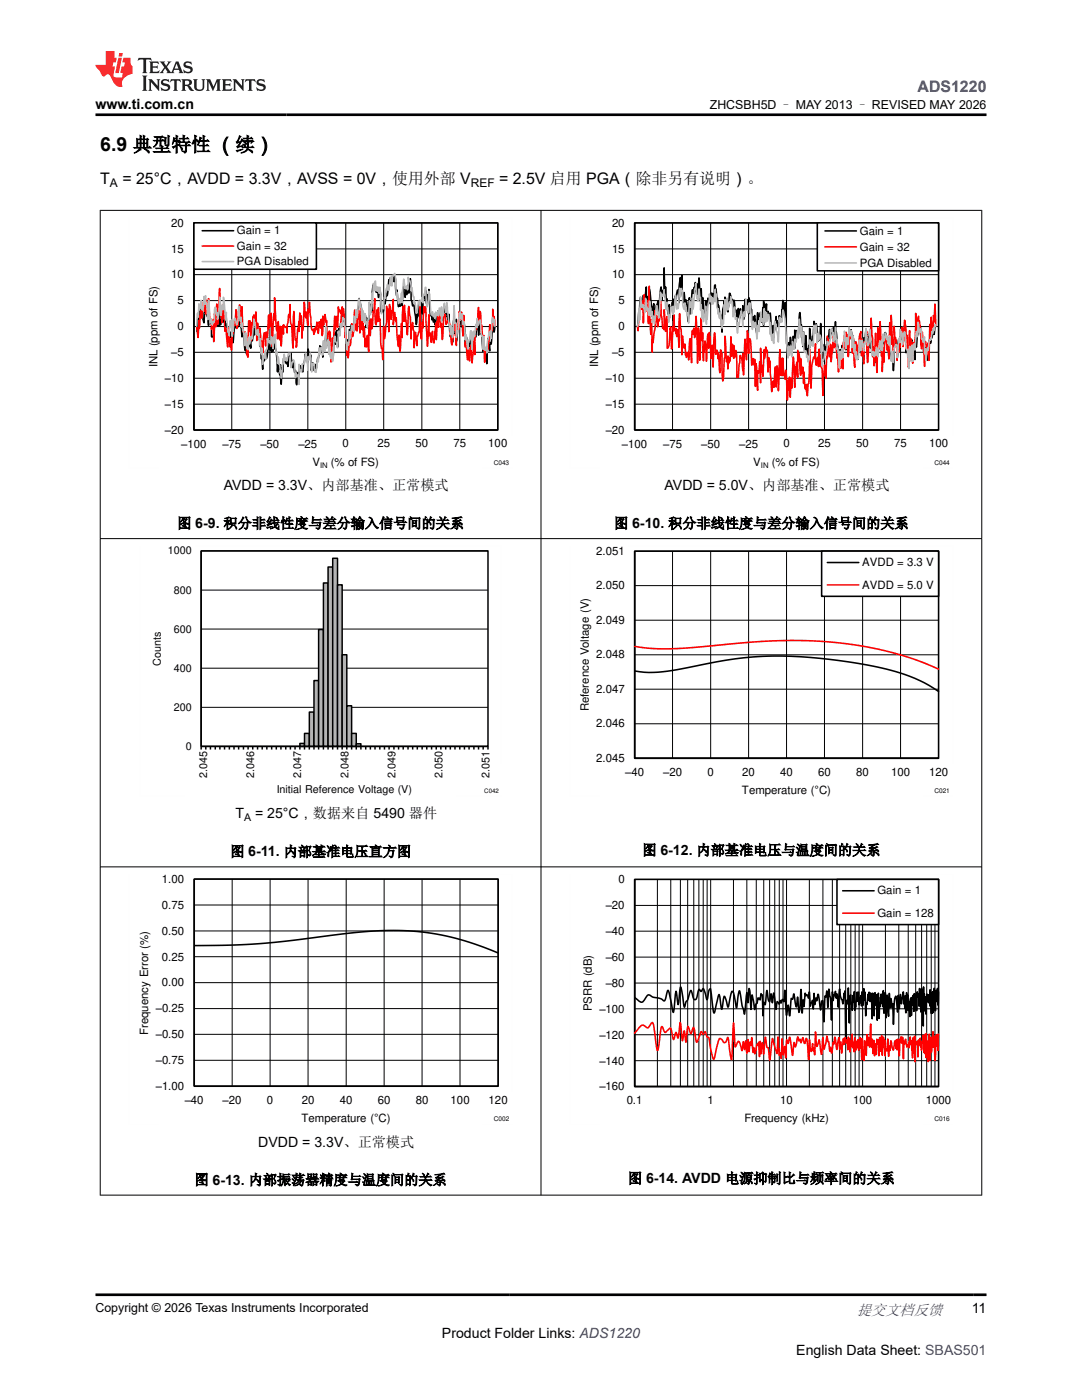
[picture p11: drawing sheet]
<svg xmlns="http://www.w3.org/2000/svg" width="216mm" height="279mm" viewBox="0 0 216 279" stroke-linecap="round" stroke-linejoin="round" font-family="sans-serif">
<defs><g id="words">
<text font-size="3.9" x="20" y="30.2">6.9 典型特性 （续）</text>
<text font-size="3.2" fill="#00f" x="183.1" y="18.3">ADS1220</text>
<g font-size="3.2">
<text x="20" y="36.7">T</text>
<text x="24.4" y="36.7">= 25°C，AVDD = 3.3V，AVSS = 0V，使用外部 V</text>
<text x="99.6" y="36.7">= 2.5V 启用 PGA（除非另有说明）。</text>
</g>
<text font-size="3" fill="#00f" x="171" y="262.4">提交文档反馈</text>
<g font-size="2.8">
<text x="19" y="21.7">www.ti.com.cn</text>
<text x="44.7" y="97.8">AVDD = 3.3V、内部基准、正常模式</text>
<text x="132.6" y="97.8">AVDD = 5.0V、内部基准、正常模式</text>
<text x="35.4" y="105.4">图 6-9. 积分非线性度与差分输入信号间的关系</text>
<text x="122.5" y="105.4">图 6-10. 积分非线性度与差分输入信号间的关系</text>
<text x="47" y="163.3">T</text>
<text x="50.9" y="163.3">= 25°C，数据来自 5490 器件</text>
<text x="45.9" y="170.9">图 6-11. 内部基准电压直方图</text>
<text x="128.2" y="170.6">图 6-12. 内部基准电压与温度间的关系</text>
<text x="51.5" y="228.8">DVDD = 3.3V、正常模式</text>
<text x="38.8" y="236.4">图 6-13. 内部振荡器精度与温度间的关系</text>
<text x="125.3" y="236.1">图 6-14. AVDD 电源抑制比与频率间的关系</text>
<text x="193.9" y="262.1">11</text>
<text x="88.2" y="266.9">Product Folder Links: ADS1220</text>
<text x="158.9" y="270.3">English Data Sheet: SBAS501</text>
</g>
<g font-size="2.5">
<text x="141.6" y="21.8">ZHCSBH5D – MAY 2013 – REVISED MAY 2026</text>
<text x="19" y="261.8">Copyright © 2026 Texas Instruments Incorporated</text>
</g>
<g font-size="2.4">
<text x="21.9" y="37.3">A</text>
<text x="93.9" y="37.3">REF</text>
</g>
<g font-size="2.3">
<text x="34.2" y="45.2">20</text>
<text x="47.3" y="46.8">Gain = 1</text>
<text x="122.1" y="45.2">20</text>
<text x="171.6" y="46.8">Gain = 1</text>
<text x="34.2" y="50.4">15</text>
<text x="47.3" y="49.9">Gain = 32</text>
<text x="47.3" y="52.9">PGA Disabled</text>
<text x="122.1" y="50.4">15</text>
<text x="171.6" y="50">Gain = 32</text>
<text x="171.6" y="53.2">PGA Disabled</text>
<text x="34.2" y="55.6">10</text>
<text x="122.1" y="55.6">10</text>
<text x="35.4" y="65.9">0</text>
<text x="35.4" y="60.7">5</text>
<text x="123.4" y="65.9">0</text>
<text x="123.4" y="60.7">5</text>
<text x="34.2" y="71.1">±5</text>
<text x="122.1" y="71.1">±5</text>
<text x="31.4" y="73.3" transform="rotate(-90 31.4 73.3)">INL (ppm of FS)</text>
<text x="32.9" y="76.3">±10</text>
<text x="119.4" y="73.3" transform="rotate(-90 119.4 73.3)">INL (ppm of FS)</text>
<text x="120.9" y="76.3">±10</text>
<text x="32.9" y="81.4">±15</text>
<text x="120.9" y="81.4">±15</text>
<text x="32.9" y="86.6">±20</text>
<text x="36.2" y="89.4">±100</text>
<text x="44.4" y="89.4">±75</text>
<text x="52" y="89.4">±50</text>
<text x="59.5" y="89.4">±25</text>
<text x="68.4" y="89.3">0</text>
<text x="75.3" y="89.3">25</text>
<text x="82.9" y="89.3">50</text>
<text x="90.5" y="89.3">75</text>
<text x="97.4" y="89.3">100</text>
<text x="120.9" y="86.6">±20</text>
<text x="124.1" y="89.4">±100</text>
<text x="132.3" y="89.4">±75</text>
<text x="139.9" y="89.4">±50</text>
<text x="147.5" y="89.4">±25</text>
<text x="156.3" y="89.3">0</text>
<text x="163.3" y="89.3">25</text>
<text x="170.9" y="89.3">50</text>
<text x="178.4" y="89.3">75</text>
<text x="185.4" y="89.3">100</text>
<text x="62.3" y="92.9">V</text>
<text x="66" y="92.9">(% of FS)</text>
<text x="150.3" y="92.9">V</text>
<text x="154" y="92.9">(% of FS)</text>
<text x="118.9" y="110.8">2.051</text>
<text x="172" y="113">AVDD = 3.3 V</text>
<text x="118.9" y="117.6">2.050</text>
<text x="172" y="117.5">AVDD = 5.0 V</text>
<text x="118.9" y="124.5">2.049</text>
<text x="118.9" y="131.4">2.048</text>
<text x="117.5" y="142" transform="rotate(-90 117.5 142)">Reference Voltage (V)</text>
<text x="118.9" y="138.3">2.047</text>
<text x="118.9" y="145.2">2.046</text>
<text x="118.9" y="152.1">2.045</text>
<text x="124.7" y="154.9">±40</text>
<text x="132.3" y="154.9">±20</text>
<text x="141.2" y="154.8">0</text>
<text x="148.1" y="154.8">20</text>
<text x="155.7" y="154.8">40</text>
<text x="163.3" y="154.8">60</text>
<text x="170.9" y="154.8">80</text>
<text x="177.8" y="154.8">100</text>
<text x="185.4" y="154.8">120</text>
<text x="148.1" y="158.4">Temperature (ÉC)</text>
<text x="32.3" y="176.2">1.00</text>
<text x="123.4" y="176.3">0</text>
<text x="175.1" y="178.5">Gain = 1</text>
<text x="32.3" y="181.4">0.75</text>
<text x="120.9" y="181.5">±20</text>
<text x="175.1" y="183">Gain = 128</text>
<text x="32.3" y="191.7">0.25</text>
<text x="32.3" y="186.5">0.50</text>
<text x="120.9" y="191.8">±60</text>
<text x="120.9" y="186.6">±40</text>
<text x="32.3" y="196.9">0.00</text>
<text x="120.9" y="197">±80</text>
<text x="31.1" y="202.1">±0.25</text>
<text x="118.1" y="201.8" transform="rotate(-90 118.1 201.8)">PSRR (dB)</text>
<text x="119.6" y="202.1">±100</text>
<text x="29.6" y="206.5" transform="rotate(-90 29.6 206.5)">Frequency Error (%)</text>
<text x="31.1" y="207.2">±0.50</text>
<text x="119.6" y="207.3">±120</text>
<text x="31.1" y="212.4">±0.75</text>
<text x="119.6" y="212.5">±140</text>
<text x="31.1" y="217.6">±1.00</text>
<text x="36.9" y="220.3">±40</text>
<text x="44.4" y="220.3">±20</text>
<text x="53.3" y="220.2">0</text>
<text x="60.2" y="220.2">20</text>
<text x="67.8" y="220.2">40</text>
<text x="75.4" y="220.2">60</text>
<text x="83" y="220.2">80</text>
<text x="89.9" y="220.2">100</text>
<text x="97.5" y="220.2">120</text>
<text x="119.6" y="217.6">±160</text>
<text x="125" y="220.3">0.1</text>
<text x="141.2" y="220.3">1</text>
<text x="155.7" y="220.3">10</text>
<text x="170.2" y="220.3">100</text>
<text x="184.7" y="220.3">1000</text>
<text x="60.2" y="223.9">Temperature (ÉC)</text>
<text x="148.5" y="223.9">Frequency (kHz)</text>
</g>
<g font-size="2.1">
<text x="33.5" y="110.7">1000</text>
<text x="34.7" y="118.5">800</text>
<text x="34.7" y="126.3">600</text>
<text x="32.1" y="132.9" transform="rotate(-90 32.1 132.9)">Counts</text>
<text x="34.7" y="134.1">400</text>
<text x="34.7" y="141.9">200</text>
<text x="37.1" y="149.7">0</text>
<text x="41.4" y="155.2" transform="rotate(-90 41.4 155.2)">2.045</text>
<text x="50.7" y="155.2" transform="rotate(-90 50.7 155.2)">2.046</text>
<text x="60.1" y="155.2" transform="rotate(-90 60.1 155.2)">2.047</text>
<text x="69.5" y="155.2" transform="rotate(-90 69.5 155.2)">2.048</text>
<text x="78.9" y="155.2" transform="rotate(-90 78.9 155.2)">2.049</text>
<text x="88.3" y="155.2" transform="rotate(-90 88.3 155.2)">2.050</text>
<text x="97.7" y="155.2" transform="rotate(-90 97.7 155.2)">2.051</text>
<text x="55.2" y="158.2">Initial Reference Voltage (V)</text>
<text x="48.7" y="163.9">A</text>
</g>
<g font-size="1.5">
<text x="63.9" y="93.5">IN</text>
<text x="151.8" y="93.5">IN</text>
</g>
<g font-size="1.3">
<text x="98.5" y="92.7">C043</text>
<text x="186.5" y="92.7">C044</text>
<text x="186.5" y="158.3">C021</text>
<text x="98.6" y="223.8">C002</text>
<text x="186.5" y="223.8">C016</text>
</g>
<text font-size="1.2" x="96.6" y="158.2">C042</text>
</g></defs>
<g fill="none" stroke="#000" stroke-width=".2">
<path d="M38.7 60h60.6M38.7 54.8h60.6M38.7 49.7h60.6M38.7 44.5h60.6v41.3M46.2 44.5v41.3M53.9 44.5v41.3M61.4 44.5v41.3M69 44.5v41.3M76.6 44.5v41.3M84.2 44.5v41.3M91.7 44.5v41.3M38.7 75.5h60.6"/>
<path d="M38.7 70.3h60.6M38.7 65.2h60.6M38.7 80.7h60.6"/>
</g>
<path d="M38.7 44.5h60.6v41.3h-60.6zM38.7 44.5v41.3h60.6M39.2 65.2l.2 1 .1-2.5 .2 .5v-1.2l.3-1.7 .1 .4a2.96 2.96 0 0 1 .4 1.9l.2 .8 .3-4.4v.3a5.5 5.5 0 0 0 .3 2.8l.2-.3 .1 2.1v-2.1a12.4 12.4 0 0 1 .7 4.4h.2l.1-.6 .4-3.3 .4 1v.6l.1-.6 .2 .8 .3-3.1v2.9l.3-1.9 .3 1.3v-3.1l.4 3.8 .2-.4v1.4l.3 1.9 .1-1.4 .2 .9v-1.1h.1l.2 1.1 .2-1.4 .2 2.4 .4-4.1 .1 1.1 .2-.8 .3 .3v.3l.2-3.1 .1 2.7 .2-.5 .1 1.1v-.6l.2 2.4 .2-.8 .2 .9 .2 2.6 .1-1 .2 1.7 .3 .4 .1-1.7 .3-.9 .1 1.1 .2-2.4 .1 .9 .3-1.1v-1.4l.2 1.2 .3-1.8 .2 2.2 .1 .2 .1-.9 .2 1.3 .1 .1v1.2l.2-.7 .1 3.3 .2-.2 .1 2.3v-.2a2.73 2.73 0 0 1 .5-1.9l.1-1.2 .1 1.2 .2-.2 .3-1.9v-2l.3 2.4 .1-.5 .2 .9 .1-1.2 .2 1 .1-2.2 .1 .1 .1 1.6 .1-.2 .3 1.2 .2 3.6 .1-1.3 .3 1.9 .2-2 .1 3.9 .2-3.3 .1 .9 .2-2.8h.2l.2 .9 .2-.8v1l.1-.9 .2 1.4 .1-1.9 .3-.3v.2l.1-.6 .3 2.8 .2-1.4 .3 2.4 .1-.4 .1 .2 .2 2.7 .2-2.4 .3 1.1 .1-2.5 .2 .1 .1 .5 .2-.1 .1 .7 .1-.7a1.05 1.05 0 0 1 .2-1.1l.2-1.7 .5 1.9 .1-2.9 .4 1.7 .1-.5v2.9l.2 .1 .2-1.5 .2 1.5 .3-1.2 .2 1.2 .1-1.5v.5l.2-1.3 .1-.1 .3-1.6v-.9l.2 .5 .3-.2 .1 2v-2l.2-.4 .1 .8 .3-2.8 .1 2.1 .2-1.3 .3 1.3 .1-.4 .1 .1 .2 3.2 .3-1.4 .1 1 .2-3.9 .2 .1 .1-1.4v2.4l.3-2.7 .2 3.3 .1-3.4 .2-.3 .1 .8 .5-3.9 .5 1.8 .5 5.6 .1-2.1 .2 .6 .1-2.7 .2 1.4 .3-2.4 .3 1.6 .2-2.8 .2 1.2 .2-2.3 .1 2.2v-1.9l.5-3.1 .1 1.7 .1-.7 .4 2.2 .1-.2 .2 .8h.1l.1-.6 .1 .2 .1 2.3 .1-1.9 .2 2 .1-.7a14 14 0 0 0 .2-4.2l.3 .9 .1-.7 .2 1.6v-3.8l.3-1.7 .1 .4 .2-.5v.6l.1-.1 .2 1.2 .1-.7 .2 .5v-.3l.1 1.5 .3-1.4 .1 .2 .1 3.6 .1 .5 .2-.9 .2 .8v-2.1l.2-.4 .1 .9 .3-2.1v.5l.2-.3 .3-2.8 .1 .5 .2-1 .1 1.5 .3-.8v-1l.3 1.1 .2-1.1 .1 .4 .1 3.1 .1 .3 .1-1 .3 3.3 .2-.7v.5l.2 .1 .3-.7v.6l.3-3.8 .3 .6v1.5l.2-1.9 .1 1.4 .3-1.9v.9l.2 .6 .3-2.8 .1 2.4a6.7 6.7 0 0 0 .3 3l.2-.3h.1l.5 4.1 .1-2.7 .2 1.1 .1-2.2 .3-1v2.7l.2-.2 .1-2.5 .3 2.7v-2.1l.2-1.5 .1-.2 .1 .7 .2-1.6 .1 2.6 .2-1.7 .1 .8 .2-1.9 .2 4.9 .1 .3 .1-.5 .2 1.3 .1-.5 .2 .9 .3-1.5v2.1l.1-.7 .2 1.4 .3-3.4 .1 1.2 .2-.8 .1 1.8 .2-1.7 .1 .1v1.4l.1-.5 .2 .1 .2-2.4 .4 1.5 .1-.4 .3 2 .2-1.7 .2 4.1 .1 .4 .1-.2 .2 .2 .1 1.1 .3-4.7 .2 3 .3-2.9v4.4l.3-2.5 .1 .1 .2-.6v-.8l.2-.1 .2 1 .1-1.3 .2 1.5 .1-1 .2 .7 .1 3.8 .2-1.7 .1 .3 .3 3.8 .2-2.7 .1 .5 .2-1.3 .3 1.9 .1-.9 .3 .1 .2-2.5 .1 .9 .4-3.4 .2 3 .2-2.3 .1-.5 .6 5.9v.2l.1-1.4 .3 3.2 .2-2.5v.2l.1 3 .3-5.2 .3 2.5v-1.7l.3 .4 .3-3.6 .2 1.1 .3-1" fill="none" stroke="#000" stroke-width=".31"/>
<path d="M39.2 65.2l.3 2.1 .2-3.3v1.5l.1-.2 .2-3.3 .3 1.5 .3-3.3 .3 1.8 .1-.3v1l.2-2.8 .3 3.7 .1-.1v-3.9l.2 3.5 .3 .8 .1 1.8 .3-1.9 .1 4.4 .2-5.5 .3 2.5 .2-4.5 .1 4.1 .1-.5 .3-6.7 .2 3.3a5.5 5.5 0 0 0 .2 2.5l.1 1 .3-3.7 .3 5.3 .2-.6 .3 3.6v.2l.2-3.8 .2 3v-1.5l.1 2.3 .2-1.5 .1 2.2 .1-4.3v1.4l.3-2.6 .3-.8v1.3l.2-3.1 .1 3.8 .2-2.4 .1 1.8v-2.8h.2l.1-1.4 .3 3.8 .2-3.4 .2 4.4 .2 1.2 .2-.6v1.1l.1-.2 .3 3.5 .2 .7 .1-7.3 .2 2.1 .1-2.1 .2 4 .1-3.5v-.1l.1 1.8 .2-3 .1 .8 .1-1.1 .2 1.1 .2-1.8 .1 5.8 .2-3.5 .3 1.8 .1-.9 .1 .2 .2 3.5 .2-1 .1 2.3 .3-3.8v-.2l.2 .2 .1 2.4v-2.2l.2-.5 .1 1.1 .3-4.5v2.7l.2-2.7 .1 2.2 .1-2.6 .3 6.7 .3-6.6 .2 1.2v-4.4l.4 6.6 .2-.9v2.5l.1-3.4 .3 3.6 .2-2.7 .1 3.9 .3-3.9 .2 1.6v-1.9l.3 .5h.3l.1 1.1v-1.5l.3-2.1 .1 .5 .2-2.5v1.3a6 6 0 0 0 .3 2.8l.3 4.6 .1-7.3 .3 5.7 .2-.2v1.6l.1-.4 .2-3.1 .3-1.6v1.9l.1-3.6 .2 2.3 .1-1.8 .2 4.5v-1.7l.1 .2 .1-1 .2-4.7 .2 2.8 .1 .3 .2-1.1 .2 2.7v-3.3l.2 .7 .1-2.1 .4 4.8 .2 .7h.2l.1 .9v-1.1l.2 .7 .1-1 .2 .5 .1-1.5v1.4l.2-.1 .1 .9 .2-2.2 .2 1.2 .2-1.8 .2 3.2 .1-3.8 .2 1.8 .3-2.1 .3 1.6v-.4l.1 3.5 .1-.9 .2 .1 .1-.6v2.4l.2-2.2 .2 6 .2-4.9 .2 1.5v-.3l.3-5.4 .1 .7v1.9l.3-2.6 .2 2.1 .1-4.1 .2 1 .1-.4 .2 .7 .1-.1v2.4l.2-3.6 .1 1 .2-.6 .3 5.7 .1-.4 .2 3.8 .1 .3v-2.7l.2 3.1 .2-4 .2 1.6 .1-.5 .2-3.9 .2 2.6 .2-1 .2-4.3 .1 3.9 .3-1.9v2.2l.3-4.2 .2 1.7h.1v2.8l.2-4.9 .2 4.1 .1 .2 .1-1.8 .2 3.3 .1-2.1 .1 4 .2-1.6v1.1l.1 .5 .2-2.3 .3 3.3v-6l.1-.2 .2 3 .1-3.4 .2 2 .3-3.5 .1 .2 .2-2.7v3.4l.2 1.8 .2-3 .2 2.4 .1-2.8 .2 2.6 .1-.3 .2 4.5 .1 1.3 .2 .1 .1 2.2 .2-6.8-.1 2.1 .2 .5 .3-2.3a9 9 0 0 0 .1-3.4v-.8l.2 2.6 .1-2 .2 4.5 .1-5.5 .3 3 .2-1.6 .1-.1 .2-2.3v5.1l.1-2.1 .2-.3 .2 1.6 .1-.6 .1 3.5 .3 2.2 .2-2.2 .1 3.2 .3-5.5 .2 2.8 .1-6.2 .1 2.9 .2-3.2 .1 3.2v-1.4l.5 4.1 .3-5.6 .1 1a23.3 23.3 0 0 1 .3 5.4v-2.6l.2 .6 .1-1.2 .2 1.5a1.58 1.58 0 0 1 .1 1.3v2.2l.3-3.1 .3 2.7a4.4 4.4 0 0 1 .3-2.4l.2-.6 .1-4.9v3.5l.3 3 .2-3.2 .1 1.1 .1-4.2 .2 1.1 .1-1.2 .2 .5 .3 7.4 .3-6.3v4.2l.1-.7 .3 2 .3-2.2 .1 1.9 .2 .4 .3-4 .2 3.4 .3-4.6 .1 2.1v-2.6l.2 1.1 .1-.8 .2 2.2 .1-.6 .1 3.2 .3-5.1 .2 .3 .1-.3 .2 2 .3-.4v-.3l.4 .6 .5 4.2 .6-4.6 .3 4.8 .1-3.2 .2 .1 .1-2 .2 1.8v-3.5l.1 1.4 .3-1.3 .3 4.8 .1-4.2 .1 .2 .2 3.6v2.6l.2-1.4 .3 3.9 .1-1v-2.2l.3 3.4 .2-2.7 .1 1.3v-1.8l.2 3.6 .4-4.4 .2 2.8v-1.5a7.7 7.7 0 0 1 .3-3.7 5.5 5.5 0 0 0 .3-2.9l.1-1.3 .2 3 .1-2.2 .1 .5v3.6l.2-1.5 .3 4.2 .1-2.2 .2 5.5 .3-2.9 .1 1a18.5 18.5 0 0 0 .6-5.6l.2 2.2 .1-2.2 .2 1.2 .1-.5v-3.8l.5 3.5" fill="none" stroke="#f00" stroke-width=".31"/>
<path d="M39.2 65.2l.2-2.7 .1 .8 .2-2.7v1.2l.3-.3 .1-1.6 .2 1.9 .1 .1v-.6l.2 .2 .1-2.3 .2 1.5 .1-1.7v1.4h.2v.4l.3 3 .1-3.9 .3 4.5 .3-.8 .1 1.3 .2-.7 .1 .2 .2-.3v-2.3l.1-.5 .3 1.5 .2-.4v1.3v-.1l.3-1.1 .1-3.2 .3 3.7 .2-2.1 .1 .1 .2 .8v-2.5l.4 4.4v.2l.2-1.6 .3 3.8 .3 .9 .1-3 .4 3.1v-3.4l.2 2.4v-.1a5.1 5.1 0 0 1 .4-2.5l.3 1.4 .3-1.2 .2-2.5 .2 2.6 .1 .3 .1-.8v2l.2-.9 .1 1.5 .2-.1v.3l.2 2.8 .2-2.5 .3 2.9v.3l.2-.5-.1 .7 .2-2.5 .2 1.4 .3-1.5 .2 .4 .3-3.9 .2 1.2 .1-.1 .2 1.8 .1-.6 .2 .9 .1-1.1 .2 1.9 .1-.1v1.3l.2-1.3 .1 3.1 .2-1.2 .1 3.3 .1-1.3 .1-.4 .1 .3 .2-1.3 .1 1.5v-.2a4.1 4.1 0 0 1 .3-2.3l.3-1.6v.7l.2-.2 .1 .6h.1l.2-1.4 .3 2.4 .1-2.4 .2 1.2 .1-1.7 .2 4 .1-.5 .2 2.3 .1-1.3 .6 4.2 .6-4.7 .2 1.2 .3-.4v.5l.4-1.4 .1 .1 .2-.2 .1 2.8 .3-1.1 .3-.3 .3 3.4 .2-.9v.7l.1 .1 .2-.4 .1 .1 .2 1.8v-4l.1 1 .3 .6 .2-1.6 .3-.2 .1 .1 .3-2.1 .2 1.5 .1-.2 .1 2.1v-2.7l.2 .6h.1l.2-1.3 .3 3.7 .2-1.7 .2 .4v-.3l.2 1.6 .1-.4 .2 .5 .3-2.7 .1 .6 .2-2.8 .1 1.3 .2-1.3 .1 .3 .2-.3 .1 1.5v-2l.2-.9 .1 1.9 .2 .2 .1-4.9 .1 4.2 .1 .1 .2-1.7 .2 .4v2.5l.1-2.5 .3 3.4 .3-1.3v1.9l.4-4.9 .1-.2 .1 1 .3 .5 .1 .8 .2-3.3v.4l.2-.4 .1 .9 .1-1.3a1.11 1.11 0 0 1 .2-1.2v.8l.3-1.9a1.05 1.05 0 0 1 .3 1.3l.2 .4 .4 4.8v-1.6l.3 .6 .1-2.7 .2 1.4 .3-2.6 .1 .1 .2 1 .1-.2v-2.8l.2 .2 .1 1.1 .2-2.6 .1 1.6 .1-.1 .2-3.4 .2-.2 .1 1.7 .1-.9 .1 .2 .3 3.3 .1-2 .3 2.4 .1-1.8 .2 2.1 .1-.4 .2 1 .1-1.1a10.3 10.3 0 0 0 .2-3.6l.1-.3 .2 2.5 .3-2.1v-2.2l.1 2 .2-3.9 .3 1.4 .1-1.9 .2 1.9 .1-.8 .2 .9 .1-.7 .2 1.2 .1-1.3 .3 5.3 .2-1.5 .2 .5 .2-2.3 .1 .3 .5-2.8 .3 1.1 .3-2.6 .3 1.8 .1-2.2 .2 .1 .3-.4 .3 4.2 .1-.4 .3 2.2 .3-1 .2 .5 .1-1.6 .2 1.9v-2.1l.2-2.6 .3 1.9v-.3l.2 .3 .1-.5 .2 .7h.1l.1-2.4 .1 .6 .1-.1 .3 .8v1.4l.2-.8v.2a2.83 2.83 0 0 0 .4 1.8v1.3l.2-.3 .3 2.1 .1-.4v.4l.3-2.3h.2v.1l.1 .8 .2-1 .1 .1 .2-.8 .1 1.1v-1.4l.1-.3 .2 .2 .2-1.6 .3 4v-.2a5.1 5.1 0 0 0 .4-2.7v-.3v.9l.1-.3 .3 4.1 .2 .1 .1-.7 .2 1 .1-.4 .2-.1v.8l.1-1.2 .2 .7 .1-.5 .2 .4v-.8l.1 .9 .2-1.5 .3 1.5 .1-1.8v2.9l.1-1.9 .2 .8 .3-2.4v-.1l.3 1.9 .2-1.9 .4 4 .3 1.3v1l.1-1.9 .3 2.5 .3-6.4 .2 3.6 .1-.2 .2 .4v2.5l.1-.8a4.3 4.3 0 0 0 .4-2.6l.1-1.6 .2 1.3 .3-1 .2 2.1 .1-.6 .2 .8 .1 2.9 .2-1 .4 2.8v-1.7l.2 .1a1.06 1.06 0 0 0 .2-1.1l.1-.8 .1 .3v-.4l.2 3.7 .1-3.2 .2-.4 .1 .3v.8l.5-2.5 .1 .6v-1.7l.2 1.3 .4-1 .3 3.2 .1-.1 .2 2.7 .1-2.6 .2 2.6 .1 .3 .2-.7 .1 .3v.8l.2-2.4 .3-1.6 .1 .6 .1-.9 .2 1.4 .2-3.6 .1-.5v.8h.2l.1-.4 .2 1.4" fill="none" stroke="#b8b8b8" stroke-width=".31"/>
<path d="M38.7 44.5h24.4v9.2h-24.4z" fill-rule="evenodd" fill="#fff"/>
<path d="M38.7 44.5h24.4v9.2h-24.4zM40.3 46h6.3M126.6 44.5h60.7v41.3h-60.7zM126.6 44.5v41.3h60.7M127.2 65.2l.3-3.3 .1 1.1 .2-3.6 .4 1.6 .2-2.1 .1 2.6 .4-4.3 .1 3.9 .3-1.9 .2 2 .1-3.5 .6 3.8v1.6l.2-2.4 .2 2.2 .3-1.7 .4-1.1v1.6l.2 .5 .4-4.9 .1 2.6 .2-1.9 .3 .3v-4.8l.2 5.8 .1-2 .2 3.2 .1-.9 .2 3.1 .3-1.9 .1 2.2 .2-1.6 .1 .3 .2-1.4 .1 1v-1.6l.1 2 .3-2.5v-.1l.2 .6 .3-1.8 .1 .1 .2 2.4v-3.5l.2-1.5 .2 2.7 .2-3.2v3.8l.3 1.7 .1-2 .3 2.4v-1a3.5 3.5 0 0 1 .4 2.1l.1 2.2 .2-4.6 .2 3.2 .4-4.9 .2 .8 .3-1.3v1l.1-1.9 .3 2.4 .2-2.1v2.4l.3-3.6 .3 4.7 .1-2.6 .2 4.3 .1-2.5 .2 3.8 .1-.6 .2 .4 .1-3 .2 2v-1.2l.1 .6 .2-1.9 .1 1.1 .2-1.2h.1l.1 1.2 .2-2.1 .1 .6 .2-.5 .1 1.3 .2-2.9 .1-.1v1.2l.2-.4 .1 1.7 .2 .2 .1 3 .1-1.7 .4 2.4 .1-.4 .2 3.4v-.9a17.4 17.4 0 0 1 .4-5.3v1.1l.2-1.9 .1 1.4 .3 .5 .2 1.1v-2.1l.1 .9 .2-2.6 .3 1a5.4 5.4 0 0 1 .4 2.6l.1-2.2 .3 2.3 .2-.3 .1 .5v2.3l.3-3.1 .2 1.7 .1 .2v-1.4l.2-.5 .1 1.2 .2-.2 .1 .2v-1.8l.2 2.7 .3-3.9 .1 .3v-.3l.2 .2 .1-.2 .3 2.8v-3.1l.1 .8 .2-.3 .1 1.8h.2v2.6l.3-1.2 .1 1.4 .2-1.6 .4 3.5 .2-4.1v1.4l.1-.5 .2 .3 .1-1.2 .2 1.2 .1-.8 .2 1.6 .1-3 .2 3.5v-4.7l.1 1 .2-.5 .1 1.2 .2-1.2v2.4h.1l.1-1 .5 2.3v-1.9l.3 4.7 .1-2 .2-.2 .1 2.3 .2-2.9h.1l.2-1.2v2.6l.1-1.8 .3 1.1 .2-2.1 .3 .7 .1-.2 .3-3.6 .5 3.3v-2.8v.1l.2 5.2a14.4 14.4 0 0 0 .3 4.1v.6l.2-1.8v-.2l.1 .9 .2-1.9 .1 1.1 .3 .4 .2-1.8 .3 2.4v-3.6l.1 1.8 .2-1.7 .3 1v-1l.1 .7 .3-4.3 .6 6.8 .2-3a8.1 8.1 0 0 0 .2 3.2l.1 .3 .1-2.7 .1 3.5 .2-.9 .1 1.2 .2-1.9 .1 .5v-3.7l.1-.2 .3 3.1 .2-1.5 .2-.1 .1-2.9 .3 2.1 .2-1.6 .4 3.5v-1.1l.2 .8a1.44 1.44 0 0 0 .2-1.3l.1-1.9 .1 5.7 .3 1.8 .2-1.7 .1 .6v-2.3l.1 1.3 .2-.7 .1 .4 .2-.3v-2l.1 1.7 .3-3.3 .2 1.8 .1-1.5 .3 .5 .2-.3v-.9l.3 1.4 .1-2.6 .2 5.1v-3l.6 6 .1-2.5v2l.2-2 .1 2.4 .2-3.3 .1 1.9 .3-3.8 .3 1.3v1.5l.2-2.7v.1l.2 2.8 .2-4 .3 1.6 .1-1.8 .2 2.4 .1-1.3 .5 3.4 .1-1.5 .3 2.2 .2-.3v1l.3-3.1 .1-.1 .2 1.9 .1-1.7 .3 .6 .1 2.5v-4.3l.2 .8 .3-2.6 .3 3.7 .1-2 .2 .3 .1-1.3 .2 3 .1-1.3 .2 2.5 .1-.5 .3 1 .2-.9 .1 2.1 .2-1.6 .3-.9 .1-.1v-.7l.2 .3 .1-1.2 .3 1.9 .1-.1 .2-2.7 .1 1.4 .2-.2 .1-2 .2 .2 .1 1.5h.2l.1 .5v1.5l.3-1.2 .2 2.2 .1-.8 .2 1.1h.1l.2 2.6 .1-4.5 .3-1.6h.2v.7l.1 3 .3-3.8 .3 1.5v-2.1l.2 .4 .1-1.4 .1 1.7 .2-1.5v2l.3-3.5 .3 5.5 .1-1.3 .5 3 .1-3.1 .3 .8 .2-1.9v2.5l.1 .8 .3-2.8a9.2 9.2 0 0 1 .2 3.4l.1-4.3 .2 1.8 .3-2.7v-1.5l.2 .8 .2-1v.2l.1 3.7 .2-2.3 .1 .2 .3 3.9 .2-1.5 .3 1.5 .3-1.8v3.1l.3-4 .1-.2h.2v.8l.4-1.6 .2-2 .1 1.8 .2-1.6 .1 .1" fill="none" stroke="#000" stroke-width=".31"/>
<path d="M40.3 49.1h6.3M127.2 65.2l.1 .8 .2-3.2 .1 .5v-1.9l.2 .5 .1-.5 .2 .3 .1-1.6 .2 4.5 .1-5.8 .2 2.2 .1-.2 .2 1.3 .1-2.2v.2l.3 4.5 .2-7.5v5.2l.3 4.4 .1-2.9 .2 6.6v-2.6l.1 .6v-.2a30.4 30.4 0 0 0 .4-6.2l.2 2.2 .1-1.2 .2 2.2 .1-1.5 .2 .4 .1-.6 .2-3.9 .4 5.9 .2-.3 .1 .6v-4l.3 4.3 .3-2.8 .1 6.2a2.41 2.41 0 0 0 .4-2l.1-1.9v.1l.2-.4 .1 4.4 .4-6.9 .2 3.1 .1-.1 .2 .8v-1l.1 1.6 .2-1.4 .1 .2 .2 3.3v-4.6l.1-2.1 .1 2a1.15 1.15 0 0 0 .2 1.2l.2 5v-2.7l.1-1 .2 2 .1 .4 .2-.8 .1 2.2v-.5l.2 .9 .4-1v1.5l.3-4.2 .3 4.8 .1-6.2v-.2l.2 .8 .1-1.3 .2 1.9 .1-.7 .2-3.6 .3 9.6 .1-7.2 .2 .8 .1 5.6 .3-8.4 .2 4.5 .1-1.5 .2 5.5v-2.9l.1 1.2 .2-2.2 .3 4.1 .2-5.5 .2 2.8 .2-3.2v2.7l.1-1.9 .1 4.5 .2-2.5 .1-.2 .2 4.4 .3-6.9 .1 4.1 .2 .2 .1-.8 .3 1.7v-1.1l.1 .1 .2 3.8 .2-4.6 .3 .7 .1 5.5 .5-5v-3.9l.3 5 .1-.6 .2 2.1v-2.6l.1 1.5 .2-1 .1 .5 .2-4.9 .1 3.8v.2l.1-2.4 .3 2.8v-2.5l.3 2.2 .2-1.2 .1 5.3 .2-.3 .1 .3 .3-4.3h.2v.1a6.2 6.2 0 0 1 .4 2.9v-3.5l.2 4.3 .2-6.9 .1-.2 .3 4.1 .1-5.8 .3 4.6 .1-3 .2 .1 .1 .5 .2 4.7 .3-1.3 .1 1.1 .2 .2v-1.3l.1 5.5 .2-4.5 .3 5.3v-3.8l.1 .3 .3-2.2 .2 4.2v-6.9l.1 4.7 .2-1.3 .1 2.2 .3-5.3v1.7l.3-2.3 .2 1.2 .1-.5 .1 4.3 .2-2.8 .1 1.9 .2-1.2v2.4l.3 3.7 .3-2.2 .1 1.3 .3-4.1 .2 4.1 .2-4.3 .2 5 .3-8.2 .2 5v.1l.3-3.4v3.5l.1-3.5 .2 3.4 .1-.2 .2 1 .1-1.8v.2l.3 5.7 .1-3.9 .2 1.9 .1-2.5 .2 4 .1-3.8 .2 2 .3-6.3 .3 6.1v-4.2l.1 2.1 .3-2.9 .2 3v-5.4l.1 2.1 .2-1.4 .2 4.3 .1-3.4 .3 3 .1-1.2 .2 3.2v-2.3l.3 3.4 .1-.8 .1 1.4v-1.5l.2 2.3 .1-.7a60.4 60.4 0 0 0 .3-8.6l.3 7.8 .1-1.6a10.9 10.9 0 0 1 .2-3.7l.3-1 .2 .3 .1-2.9 .1 3.9 .1 .4 .2-1.5 .2 1.7 .2-3.4 .2 3.4 .2-2.3 .3 8.1 .3-6 .1 .2 .2 2.4 .1-4.3 .2 .2v-4.4l.4 4.2 .2-2.5a7.9 7.9 0 0 1 .1 3.2v.3l.3-2.3 .2-3.6 .1 3.2v-.6l.2-.1 .1-.3 .3 3v-.8l.2 .8 .1 2.7 .3-3.6 .2 2.9 .1-.2 .2-3.7 .1 4v-4.5l.3-2 .1 2.6 .2-3.4v2.9l.1-2.6 .3 4.6 .2-1.6v-3.7l.1 1.7 .3-1.6 .1 .2 .2 4.3 .2-3 .3 5.8 .1-5.1 .2 .2 .2 2.2 .1-1.7 .1 .7 .1-.7a5.1 5.1 0 0 1 .4-2.6v-.1l.1 4.8 .1-3.3 .3 4.9 .2-4.4 .1 .1 .1-.3 .2-1.9 .2 6.2v-.1l.4-6.1 .2 2.1 .1-4.7 .3 4.1v3.6l.2-2 .1 3.8 .3-6.5 .3 7.8 .2-8.9 .1 2.7 .2-.7-.1 2.2 .2-5.4 .3 6.9 .1-1.9v5l.2-4.7 .1 2.8 .2-4.2 .1-1v1l.2-1 .3 2.9 .1-2.3 .2 3.9 .2-7.2 .2 4.4v-.1v-5.8l.4 7 .2-4.8 .2 2.4 .1-.1 .3 2.4v2.1l.2-3.1 .1 1.5 .1-.3a4.6 4.6 0 0 0 .2-2.7l.2-1.2 .1 1 .1-1.8 .2 4 .3-5.4 .3 2v3.8l.1-2.8 .4 6.3 .2-7v-.2l.2 4.5 .1-2.8 .1 .3 .2 4.5 .2-4.1 .1 .1h.1l.1-.6 .1-5.4 .3 4.6 .3-4v2l.2-1.1 .4 5.6 .1-3.3 .2 2.7 .1-1.3v.1l.2 5.3v-4.6l.1-.4 .3 1.3 .2-.3v1.6l.1-2.3 .2 3.5 .1-7v-.2l.2 2.5 .1-3.9 .2 2.6 .3-2.9 .1 1.2 .2-3.5 .1 4.5" fill="none" stroke="#f00" stroke-width=".31"/>
<path d="M40.3 52.2h6.3M127.2 65.2l.3-3.6 .1 2.4 .2-4.8 .3 2.2 .1-.6 .2 .6h.1l.1 1 .3-2.8 .2 2.3 .2-.4 .2 1.4 .1-2.8 .1 .1 .2 2.7 .3-.7v2.2l.1-1.2a.86 .86 0 0 1 .2 .9l.1 .6 .4-3.7 .5 2.4 .3-5.1 .1 1.6v-1l.2-.2 .1 .4 .1-.1 .2-1.2 .5 4 .1-1.5 .3 4 .3-1.4v.5l.2-2 .1-.1 .3 1.4v-1.6l.2 1.2 .2-3.4 .2 .4 .1 2.4 .2-1.1 .1 1 .1-.2 .2-3.9 .2 1.8 .1-1.7 .2 .6 .1-.2v.4a6.8 6.8 0 0 0 .3 3.3l.2-1.3 .1 1.7v-.8l.3 1.7 .2-.5 .1 2 .2-4.4 .1 1.2 .2-1 .1 .4v1.9l.1-3.1 .2 2.2 .3-4 .1-.1 .1-1 .2 2.9 .2-.5 .1 1.1 .2-2.4 .1 .8a.76 .76 0 0 0 .2 .9v2.5l.1-1.1 .2 2.8 .1-1.8 .2 2.4 .1-1.4 .2 .3 .1-2 .2 3.6v-2.2l.1 1.2 .5-5 .1 1.5 .1-1.1 .2 1.6 .1-1.3 .2 1.3v-.1l.4-2.9v2.5l.2-1.5v.3a8 8 0 0 0 .4 3.2v.5v-1.1l.2 1.7 .1 .2 .2-1.1 .3 3.1 .1-1.6 .2 .7 .1-3.8 .2 1.9v-2.9l.2 2.3 .2-2.6 .2 2.4v-1.1l.1 .6 .2-1.1 .1 .2 .1-1.3v.4l.3 .7 .2 2.9 .3-1.9 .1 2.4 .3-.3 .2 3.1 .1-2.1 .2 .5 .1-1.8 .3-1.1 .3 3.1v-1.5l.3-1.4 .2 1 .1-3.6 .2 2.3 .1-.9 .3 1.4v-1.8l.1-.1 .2 .1 .4 5.2 .2-1.7 .3 1.3 .1-1.1 .1 .1 .2 3.3 .3-2.8 .2 1.3 .2-2.7 .1 .7v-1.9l.1 1.9 .2-.6 .3 1.2 .1-3.2 .2 2.7 .3-1.9 .1 1.7 .1-1.3h.2l.3 3.9v-2.3l.3 3.5 .2-1.2 .2 1.8 .2-4.3 .1 .8 .2-.3v1.2l.2 .8 .2 1.5 .2-4.3v.1l.1-.7 .2 1.1 .1-.8 .2 .2v.4l.1-2.3 .1 .1a47.1 47.1 0 0 1 .8 7.8l.1 1.6 .2-2.3 .1 1.8 .2-1.6 .1-.1 .2 2 .1-3 .2 1.5 .3-.1v-1.9l.1 .7 .2-.3 .3-2.1 .1 1.5 .2-3.8 .3 1.8v1.8l.1-2.1 .3 3.6v.1l.2-2.6v3.5l.1 .5 .3-.3 .1 1.3 .2-.4 .1 1.3 .3-.5v-3.8l.3 1.1 .3-.8v.8l.2 .1 .2-4.2 .2 1.6 .2-1.6 .1 3.6 .3-2v1.4l.3-1 .2 .4 .3 5.8 .1-1.2 .2-.1 .1-.5v-1.3l.2 .5 .2-.5 .2-1.9 .1 .7 .2-.1a4.5 4.5 0 0 0 .3-2.8l.1 .2 .2-.5 .1 1.2 .2-.4v1.8l.1-1.2 .2 .8 .1-2.4 .2 3.1 .1-.8v2l.2-.3 .3 4.1 .1-3.4 .3 1.5 .2-2 .1 1.8 .3-5.3 .3 2.1v1.4l.1-2.2 .2 1.4 .1-.1 .2-3.4 .2 1.7 .2-1 .1 .1 .1 3.3 .1-2.5 .3 3.4 .2-1.5 .1 2.4v.3l.2-1.3 .1 1.6 .2-.7 .1 .4 .2-3.6 .3 2.1 .2-2.1 .3 2.2 .2-1.6 .1 .1 .2-3 .3 3.4 .3-.5 .1-2.8 .5 5.2 .1-.3v.2l.2-.7 .1 1.1 .3-1.1v.9l.2-1.7 .3 1.9 .4-3.2 .2 1.8 .2-2v2.2l.2-3.3 .1 1.3 .3-1.5 .3 1.3 .2-.7 .1 1.4v-.2l.2 .5 .1-1.8 .3 5.1 .2-1.9 .2 2.1 .2-3 .2 .1 .2-.7 .2 .4v2.3l.2-2.7a1.33 1.33 0 0 1 .3-1.2l.1 .8v-2.5l.2 .7 .1-.3 .2 2.6 .1-2.3 .1 .5 .2-.8v.1l.3 3.1 .1 .4h.2l.3 3.8 .1-4.4 .2 2.8 .3-3.1 .1 3.2 .2-3.3 .1-.1 .2 .1v1.1l.3-3.8 .1 1.1v-.2l.2-2.7 .3 2.1 .2-.9 .1 .2 .1 1.9h.1l.2 .7 .3-1v3.3l.1-1 .2 2.4 .3-2.6v.5h.1a3.3 3.3 0 0 1 .5-2.2v.2l.1-.3 .2-1.5 .1 .5 .2-1.1v.6l.3-1.3 .1 .4" fill="none" stroke="#b8b8b8" stroke-width=".31"/>
<path d="M25.7 43.5v50M37.5 43.5h64.7M102.2 43.5v43.4M25.7 93.4h6M96.3 93.4h5.9" fill="none" stroke="#fefefe" stroke-width=".2" stroke-dasharray=".4 .1" stroke-linecap="butt"/>
<g fill="none" stroke="#000" stroke-width=".2">
<path d="M126.6 60h60.7M126.6 54.8h60.7M126.6 49.7h60.7M126.6 44.5h60.7v41.3M134.2 44.5v41.3M141.8 44.5v41.3M149.4 44.5v41.3M156.9 44.5v41.3M164.5 44.5v41.3M172.1 44.5v41.3M179.7 44.5v41.3M126.6 75.5h60.7"/>
<path d="M126.6 70.3h60.7M126.6 65.2h60.7M126.6 80.7h60.7"/>
</g>
<path d="M163.1 44.5h24.2v9.5h-24.2z" fill-rule="evenodd" fill="#fff"/>
<path d="M163.1 44.5h24.2v9.5h-24.2zM164.6 46.1h6.3" fill="none" stroke="#000" stroke-width=".31"/>
<path d="M164.6 49.3h6.3" fill="none" stroke="#f00" stroke-width=".31"/>
<path d="M164.6 52.5h6.3" fill="none" stroke="#b8b8b8" stroke-width=".31"/>
<path d="M113.7 43.5v50M125.4 43.5h64.8M190.2 43.5v43.4M113.7 93.4h5.9M184.2 93.4h6" fill="none" stroke="#fefefe" stroke-width=".2" stroke-dasharray=".4 .1" stroke-linecap="butt"/>
<path d="M40.1 117.8h57.3M40.1 110h57.3M40.1 133.4h57.3M40.1 125.5h57.3M40.1 141.2h57.3" fill="none" stroke="#000" stroke-width=".2"/>
<path d="M40.1 109.9h57.3v39.1h-57.3z" fill="none" stroke="#000" stroke-width=".3"/>
<path d="M59.8 148.4h1v.6h-1z" fill-rule="evenodd" fill="#b4b4b4"/>
<path d="M59.8 148.4h1v.6h-1z" fill="none" stroke="#000" stroke-width=".3"/>
<path d="M60.8 146.4h.9v2.6h-.9z" fill-rule="evenodd" fill="#b4b4b4"/>
<path d="M60.8 146.4h.9v2.6h-.9z" fill="none" stroke="#000" stroke-width=".3"/>
<path d="M61.7 142.1h.9v6.9h-.9z" fill-rule="evenodd" fill="#b4b4b4"/>
<path d="M61.7 142.1h.9v6.9h-.9z" fill="none" stroke="#000" stroke-width=".3"/>
<path d="M62.6 135.8h1v13.2h-1z" fill-rule="evenodd" fill="#b4b4b4"/>
<path d="M62.6 135.8h1v13.2h-1z" fill="none" stroke="#000" stroke-width=".3"/>
<path d="M63.6 125.6h.9v23.4h-.9z" fill-rule="evenodd" fill="#b4b4b4"/>
<path d="M63.6 125.6h.9v23.4h-.9z" fill="none" stroke="#000" stroke-width=".3"/>
<path d="M64.5 116.3h1v32.7h-1z" fill-rule="evenodd" fill="#b4b4b4"/>
<path d="M64.5 116.3h1v32.7h-1z" fill="none" stroke="#000" stroke-width=".3"/>
<path d="M65.5 113.2h.9v35.8h-.9z" fill-rule="evenodd" fill="#b4b4b4"/>
<path d="M65.5 113.2h.9v35.8h-.9z" fill="none" stroke="#000" stroke-width=".3"/>
<path d="M66.4 111.4h.9v37.6h-.9z" fill-rule="evenodd" fill="#b4b4b4"/>
<path d="M66.4 111.4h.9v37.6h-.9z" fill="none" stroke="#000" stroke-width=".3"/>
<path d="M67.4 116.7h.9v32.3h-.9z" fill-rule="evenodd" fill="#b4b4b4"/>
<path d="M67.4 116.7h.9v32.3h-.9z" fill="none" stroke="#000" stroke-width=".3"/>
<path d="M68.3 130.7h.9v18.3h-.9z" fill-rule="evenodd" fill="#b4b4b4"/>
<path d="M68.3 130.7h.9v18.3h-.9z" fill="none" stroke="#000" stroke-width=".3"/>
<path d="M69.2 140.8h1v8.2h-1z" fill-rule="evenodd" fill="#b4b4b4"/>
<path d="M69.2 140.8h1v8.2h-1z" fill="none" stroke="#000" stroke-width=".3"/>
<path d="M70.2 146.4h.9v2.6h-.9z" fill-rule="evenodd" fill="#b4b4b4"/>
<path d="M70.2 146.4h.9v2.6h-.9z" fill="none" stroke="#000" stroke-width=".3"/>
<path d="M71.1 148.4h.9v.6h-.9z" fill-rule="evenodd" fill="#b4b4b4"/>
<g fill="none" stroke="#000" stroke-width=".3">
<path d="M40.1 109.9v39.7M40.1 149h57.3v.6M41.1 149v.6M42 149v.6M43 149v.6M43.9 149v.6M44.8 149v.6M45.8 149v.6M46.7 149v.6M47.6 149v.6M48.6 149v.6M49.5 149v.6"/>
<path d="M50.4 149v.6M51.4 149v.6M52.3 149v.6M53.2 149v.6M54.2 149v.6M55.1 149v.6M56.1 149v.6M57 149v.6M57.9 149v.6M58.9 149v.6M59.8 149v.6M60.8 149v.6"/>
<path d="M61.7 149v.6M62.6 149v.6M63.6 149v.6M64.5 149v.6M65.5 149v.6M66.4 149v.6M67.4 149v.6M68.3 149v.6M69.2 149v.6M70.2 149v.6M71.1 148.4h.9v.6h-.9zM71.1 149v.6"/>
<path d="M72 149v.6M73 149v.6M73.9 149v.6M74.8 149v.6M75.8 149v.6M76.7 149v.6M77.6 149v.6M78.6 149v.6M79.5 149v.6M80.5 149v.6M81.4 149v.6M82.3 149v.6"/>
<path d="M83.3 149v.6M84.2 149v.6M85.2 149v.6M86.1 149v.6M87 149v.6M88 149v.6M88.9 149v.6M89.9 149v.6M90.8 149v.6M91.7 149v.6M92.7 149v.6M93.6 149v.6"/>
<path d="M94.6 149v.6M95.5 149v.6M96.4 149v.6"/>
</g>
<path d="M27.9 109v50M39 109h61M100 109v43.4M27.9 158.9h8.9M91.2 158.9h8.8" fill="none" stroke="#fefefe" stroke-width=".2" stroke-dasharray=".3 .1" stroke-linecap="butt"/>
<g fill="none" stroke="#000" stroke-width=".2">
<path d="M126.6 110h60.7v41.3h-60.7M126.6 116.9h60.7M134.2 110v41.3M141.8 110v41.3M149.4 110v41.3M156.9 110v41.3M164.5 110v41.3M172.1 110v41.3M179.7 110v41.3M126.6 137.5h60.7M126.6 130.7h60.7M126.6 123.8h60.7"/>
<path d="M126.6 144.4h60.7"/>
</g>
<path d="M126.6 110h60.7v41.3h-60.7zM126.6 110v41.3h60.7M126.6 133.9a30 30 0 0 0 11.8-.9l5.7-1.1 4.1-.6 4.2-.3 4.2-.1 5.3 .3 5.7 .6 5.6 1 4.6 1a29.4 29.4 0 0 1 9.5 4.2" fill="none" stroke="#000" stroke-width=".31"/>
<path d="M126.6 129l3.4 .4 3.8 .1 20.1-1.6 5.7-.1 5.3 .3 6.5 .7 5.6 1.2 5.3 1.5 5 2" fill="none" stroke="#f00" stroke-width=".31"/>
<path d="M163.9 110h23.4v9h-23.4z" fill-rule="evenodd" fill="#fff"/>
<path d="M163.9 110h23.4v9h-23.4zM165.1 112.3h6.3M38.8 175.4h60.6v41.4h-60.6zM38.8 175.4v41.4h60.6M126.6 175.5h60.7v41.3h-60.7zM126.6 175.5v41.3h60.7M38.7 188.7l7.2-.1 5.7-.3 6.1-.5 14-1.8 4.2-.3h3.8l4.9 .3 4.6 .8 4.9 1.4 5.3 2M187.3 197.9l-.1 2.7-.1-3.3-.1 2.4v-2.1l-.1 1.9-.1-1.7-.1 2.1v-1.8v3.6l-.1-3.8v-.2l-.1 .9v-1v1.4l-.1-1.8-.2 4.9-.1-4.2-.1 4.3-.1-3.1-.1 3.2-.1-4.3-.1 2.3v-2.8l-.1 3.3v-2.3l-.2 1.6v-1.5l-.1 .6-.1-.7-.1 1v-1.1l-.2 4-.1-3.4-.1 2.6-.2-3.3-.1 3.5v-4.8l-.1 7.8v-5.5l-.3-2-.2 4.7-.2-4.7-.1 3.5-.1-1.9-.1-.6-.1 .6-.1-1-.1 3.8-.1-3.1v-.1l-.1 3-.1-3.1-.1 .7v-.8l-.1 3.5-.2-3.2-.1 1.9-.2-1.4v3.6l-.1-3.6-.2 .4-.1 3.4-.1-3.1-.2 1.9-.1-3.2-.1 3-.1-3.4-.1 4-.2-3.3-.1 2.4v-2.3l-.1 1.5-.2-2.5-.3 2.4-.2-1.8-.1 .1-.1 2.7-.3-2.7-.1 3.4-.4-3.2-.3 1.5-.1 4.1-.2-4-.1 .7-.3-1.8-.1 1.8-.2-2.9-.1 4.6-.3-4.2-.2 4.5-.1-5-.1 .3-.1-.2-.1 4-.1-4.6-.2 3.3-.1-1.8-.1 1.2-.1-1.9-.2 2.5-.1-.8-.1 3.3-.1-5.2-.2 .6-.1 4.8v-5.1l-.1 2.2-.3-2.6-.2 4.6-.3-4.5-.1 5.1-.2-5.1-.2 1.7-.2-1.9-.1 1.7-.1-1.3-.2 2.1-.1-.4-.2 2.6-.1-4.6-.1 1.4-.1-2.2-.2 3.3-.2-2.6-.1 2.8-.1-2.1-.2 1.4v-1l-.1 .1-.1 1.4-.1-2.6-.2 1.9-.1-1.9-.3 3-.1-.8v1.4l-.1-3.7-.1 2.1-.2-1.3-.2 2.9-.2-3-.2 .3-.1 5.3-.2-7-.1 3.1-.1-.7-.2 1.5-.2 7-.1-10.5-.1 1.2-.1-.6-.2 2.1-.1-.8-.4-.6-.2-1.5-.2 3.6-.3-2.7-.1 .9-.2-1.4-.1 .9-.2-.2-.2 1.2-.1-1.8-.2 5.7-.2-4.4-.3-1.8-.2 3.6-.2-3.2-.2 1.2-.2-.2-.2 5.1-.2-4.1h-.2l-.3 1.8-.5-3.2-.2 1.3-.2-.5-.1 .1-.1 1.2-.2-2.3-.1 3.2-.2-1.7-.4 1.1-.2-2.8-.2 1.2-.2-.6-.1-.1-.2 .2-.2-.4-.2 2.6-.2-1.4-.2 2.7-.2-4.7-.2 3.8-.2 .7-.2-3-.3 1.9-.5-2.6-.2 1.1-.3-.1-.3 3.4-.3-2.1-.4 2v-.1l-.3-4.9-.2 2.3-.1-.4h-.2l-.2 .7-.2-.5-.2 .7-.4-.5-.3 1.5-.4-3.2-.3 1.9-.2-1.8-.3 1.6-.2-.1-.4-2.1-.3 2.8-.3-.4-.1 2.6-.2-4.1h-.1l-.2-.3-.1 1.2-.2-.3-.1 .3-.2-.3a1.48 1.48 0 0 1-.4 1.4l-.2 .9-.5-2.9-.3 2.9-.1-3.5-.2-.7-.3 2.8-.2-2v.2l-.4 4.1-.5-1.6-.5-3.1-.3 1.1-.3 2.3-.7-3.2h-.3l-.1 .2-.6 2.9-.4-1.4a.55 .55 0 0 0-.4-.7l-.5 2.5-.4-2.6-.1-.3h-.1l-.9 3.7-.2-.5-.5-4.3-.1-.1-.2 .4-.4 1.8-.8-2.2-.4 .6-.3-.4h-.2l-.3 1.5-.3 .5-.4-.1-.5-1.7-.7 1.8-.3 .4-.4 1.1-.4-3a.84 .84 0 0 0-.3-1l-.5 3.5-.4-2.6-.3 2.4a2.31 2.31 0 0 1-.3 1.7l-.8-3.8-.2-.6-.3 .7a2.04 2.04 0 0 1-.5 1.5 3.1 3.1 0 0 0-2.2-.8l-.7-.4h-.3l-.5 .5a.86 .86 0 0 1-1.3 .7l-.9-.7" fill="none" stroke="#000" stroke-width=".31"/>
<path d="M165.1 116.7h6.3M126.6 206.2l.6-.7a1.35 1.35 0 0 1 1.2-.9l.9 .5 .8-1 .2 .1 .9 5.5 .4-2.6a4.2 4.2 0 0 1 .5-2.2l.6 1.1 .9-.7h.3l.5 2.2 .5-1.5 .4 1.1 .5-3 .4 3.6 .3-2 .4 2.3 .3-3.1 .7 1.4 .5-1.3 .5 2.6 .2 .4 .8-2.1 .4 .5 .4-.5 .4 1.1 .4 .1 .5 3.2 .4 1.1 1.1-4.1a.88 .88 0 0 1 1 .8l.4-.2 .3-.8h.1l.7 4.4 .4-7.3 .3 4.7 .6-1.1a1.71 1.71 0 0 1 .7 1.6l.1 .2 .2-1.7 .3 1.6 .2-1.8 .2 2.5 .2-2.7 .2 2.4 .3-1.9 .1 .6 .2-1.5 .2 2.9 .2-.9 .2 1.2 .1-.1 .3-1.7 .1-.2 .1 .3 .2-.6 .1 2.9 .2-3.1 .1 2.5 .3-2.2 .2 2.2 .4-3.3 .3 2 .3 .1 .3 2.4 .5-4.2 .9 2.9 .3-3.3 .2 3.7 .2-.5 .1 1.2 .3-4 .2 3.1 .3-1.5 .2 2.3 .1-3.6 .4 .7 .3-1.3 .6 3.6 .2-2.5 .3 .9 .5-2.1 .2 .8 .2-.3 .2 .7 .4-1 .3 1.1 .3-1 .2 .2 .3 4.1 .2-4 .3 2.2v.2l.2-.3 .1-1.3 .2 1.4 .1-.5 .2 1.2 .1-4.5 .2 2.8 .1 .2 .5-1.4 .4 2.9 .3-3.3 .3 2.3 .5-2.6 .2 1.1 .2 .1 .2 1.8 .1-.8 .2 1.2 .3-2.2 .2 .4 .2-1.4 .4 2.5 .4-2.4 .1 2.3 .2-1.4h.1l.1 2.2 .4-3 .1 1.2 .2-1.4 .3 1.1 .2-.5 .1 1.9 .1-2.5 .1 1.5 .1-1.3 .1 2.8 .3-2.5v1.4l.1-2.5 .1 2.4 .1 .4 .1-1.2 .2 2 .1-2.9 .1 2.5 .3-1.8 .1 1.3 .1-1.6 .1 2.1 .1-2 .2 1.6v-2.1l.2 1.5v-1.1l.2 4.1v-4.4l.1 2.7 .1-.2 .2 1.9 .1-3.9 .4 2.9 .1-4.1 .1 2 .1 .2 .1-1.7 .2 2 .2-4.6 .2 4.4v.3l.1-1.7 .2 2.9 .2-2.6 .1 3 .1-2.3 .1 .2 .1-.2 .1 2 .1-3v.9l.2-.8 .1 .3 .1 2.9 .1-3.6 .1 2.7 .1-2.6 .1 2.6 .1-3.1 .2 3.9 .2-3.6 .1 1.3 .1-.7 .1 3.1 .1-1.5 .3 .5 .2-2.4 .1 3.5 .1-2 .2 .9 .2-2 .1 .3a2.14 2.14 0 0 0 .4 1.6l.3-1.9 .2 1.6 .1-1.8 .1 2 .1-2.1 .4 3.3 .1-3.3 .1 .6 .1-1.1 .2 1.3 .1-1.2 .2 4.3 .1-3.5 .1 .5 .2-.9 .3 1.6 .1-.5 .1 .3 .1-.8 .1 1.1 .2-2.2 .1 1.6 .2-.8v1.9l.1-1.1 .1 2.6 .1-4 .1 3.1 .2-3.5 .1 5.2 .1-4.1 .1 .7 .1-.5 .1 .3 .1-.5 .1 3.1 .1-3.4 .1 .9 .1-.2 .1 .4v-1.4l.1 1.6v.1l.1-.6 .1 1.3 .3-3 .2 3.5 .1-3.8 .1 4v-2.5l.2 3.3v-4.9l.1 4.1v-2.7l.2 3.9 .1-3.6v4l.2-5.5 .1 5.2 .1-4 .2 2.3v-2.9l.1 3v-2.9l.1 2v-1.8v1.4l.1-.7v.2l.1-2.3 .2 3.1 .1-2.1 .1 4.8 .1-5.1 .3 2.2v-2.4l.1 3.2 .2-3.2" fill="none" stroke="#f00" stroke-width=".31"/>
<path d="M113.7 109v50M125.4 109h64.8M190.2 109v43.4M113.7 158.9h5.9M184.2 158.9h6M25.7 174.5v50M37.5 174.5h64.7M102.2 174.5v43.4M25.7 224.4h6M96.3 224.4h5.9" fill="none" stroke="#fefefe" stroke-width=".2" stroke-dasharray=".4 .1" stroke-linecap="butt"/>
<g fill="none" stroke="#000" stroke-width=".2">
<path d="M38.8 175.4h60.6v41.4M46.3 175.4v41.4M53.9 175.4v41.4M61.5 175.4v41.4M69.1 175.4v41.4M76.6 175.4v41.4M84.2 175.4v41.4M91.8 175.4v41.4M131.2 175.5v41.3M133.8 175.5v41.3M135.8 175.5v41.3M137.2 175.5v41.3"/>
<path d="M138.4 175.5v41.3M139.5 175.5v41.3M140.3 175.5v41.3M141.1 175.5v41.3M141.8 175.5v41.3M146.4 175.5v41.3M149 175.5v41.3M150.9 175.5v41.3M152.4 175.5v41.3M153.6 175.5v41.3M154.6 175.5v41.3M155.5 175.5v41.3"/>
<path d="M156.2 175.5v41.3M156.9 175.5v41.3M161.5 175.5v41.3M164.2 175.5v41.3M166.1 175.5v41.3M167.5 175.5v41.3M168.8 175.5v41.3M169.8 175.5v41.3M170.6 175.5v41.3M171.4 175.5v41.3M172.1 175.5v41.3M176.7 175.5v41.3"/>
<path d="M179.3 175.5v41.3M181.2 175.5v41.3M182.7 175.5v41.3M183.9 175.5v41.3M184.9 175.5v41.3M185.8 175.5v41.3M186.6 175.5v41.3M38.8 196.1h60.6M38.8 190.9h60.6M38.8 185.8h60.6M38.8 180.6h60.6M126.6 196.2h60.7"/>
<path d="M126.6 191h60.7M126.6 185.8h60.7M126.6 180.7h60.7M38.8 211.6h60.6M38.8 206.4h60.6M38.8 201.3h60.6M126.6 211.7h60.7M126.6 206.5h60.7M126.6 201.3h60.7M126.6 216.8v-41.3h60.7v41.3"/>
</g>
<path d="M167 175.5h20.3v9h-20.3z" fill-rule="evenodd" fill="#fff"/>
<path d="M167 175.5h20.3v9h-20.3zM168.1 177.8h6.3" fill="none" stroke="#000" stroke-width=".31"/>
<path d="M168.1 182.2h6.3" fill="none" stroke="#f00" stroke-width=".31"/>
<path d="M113.7 174.5v50M125.4 174.5h64.8M190.2 174.5v43.4M113.7 224.4h5.9M184.2 224.4h6" fill="none" stroke="#fefefe" stroke-width=".2" stroke-dasharray=".4 .1" stroke-linecap="butt"/>
<path d="M19.9 42h176.1M20 41.9v196.7M107.9 41.9v196.7M195.9 41.9v196.7M19.9 107.5h176.1M19.9 173h176.1M19.9 238.5h176.1" fill="none" stroke="#000" stroke-width=".2"/>
<path d="M27.7 11.6l-.2 .5 .5-.2h.6v.1v2.2l-.2 .4h1l-.2-.4v-2.2v-.1h.5l.5 .2-.1-.5zM29.8 12.3l.2 .4v1.5l-.2 .4h1.9l.1-.6a1.08 1.08 0 0 1-1.3 .2v-.7h.6l.4 .2v-.7l-.4 .2h-.6v-.5l.2-.2a1 1 0 0 1 1 .3l-.1-.5zM31.8 12.3l1 1.1-1 1.2h.9l-.2-.2 .4-.8 .5 .8-.2 .2h1.6l-.2-.2 .1-.5h1l.1 .5-.1 .2h.9l-.2-.3-.8-2h-.5l-1 2.2-.8-1.1 .9-1.1h-.8l.2 .2-.5 .6-.3-.6 .1-.2zM35.2 12.7l.4 1h-.8zM36.8 12.4a.65 .65 0 0 0-.2 .7 .65 .65 0 0 0 .6 .5l.7 .1 .1 .3a.79 .79 0 0 1-.7 .4 .79 .79 0 0 1-.7-.5l.1 .7 .2-.1a.93 .93 0 0 0 1.1 .1 .93 .93 0 0 0 .4-1 1.46 1.46 0 0 0-1.2-.6l-.1-.3a1.09 1.09 0 0 1 1.2 .2l-.2-.6-.1 .1-.6-.2zM28.4 15.1l.2 .4v2.2l-.2 .4h1l-.2-.4v-2.2l.2-.4zM29.6 15.8l.2 .4v1.5l-.2 .4h.8l-.3-.4v-1.3l1.7 1.8v-2l.2-.4h-.8l.2 .2 .1 1.1-1.2-1.3zM32.3 15.9a.65 .65 0 0 0-.2 .8 .65 .65 0 0 0 .7 .4l.6 .2 .1 .2a.79 .79 0 0 1-.7 .4 .79 .79 0 0 1-.7-.5l.1 .7 .2-.1a.93 .93 0 0 0 1.1 .1 .93 .93 0 0 0 .4-.9 1.46 1.46 0 0 0-1.2-.6l-.1-.4a1.09 1.09 0 0 1 1.2 .2l-.2-.6-.1 .1-.6-.1zM34.1 15.8l-.1 .6a.63 .63 0 0 1 .7-.3l.1 1.6-.3 .4h1l-.2-.4v-1.6a.66 .66 0 0 1 .8 .3l-.1-.6zM36.2 15.8l.2 .4v1.5l-.2 .4h.9l-.2-.2v-.7h.5l.1 .2a.79 .79 0 0 0 1.2 .6l-1-.9a.61 .61 0 0 0 .6-.6 .61 .61 0 0 0-.5-.7zM36.9 16.1h.2a.47 .47 0 0 1 .5 .1 .47 .47 0 0 1 .1 .5l-.2 .1-.6 .1zM38.5 15.8l.2 .2a2.27 2.27 0 0 0 .4 2 1.04 1.04 0 0 0 1.7-.7v-1.3l.2-.2h-.8l.2 .4v1.1a.6 .6 0 0 1-.6 .6 .6 .6 0 0 1-.6-.6v-1.1l.3-.4zM41.1 15.8l.2 .4v1.5l-.2 .4h.7l-.2-.4v-1.4l.9 1.9 .8-1.9v1.4l-.2 .4h1l-.3-.4v-1.5l.3-.4h-.8l-.7 1.5-.7-1.5zM44.3 15.8l.2 .4v1.5l-.2 .4h1.9l.1-.6a1.09 1.09 0 0 1-1.3 .2v-.7h.6l.4 .2v-.6l-.4 .2h-.6v-.6l.2-.1a1.01 1.01 0 0 1 1 .3l-.1-.6zM46.4 15.8l.3 .4v1.5l-.3 .4h.8l-.2-.4v-1.3l1.6 1.8v-2l.2-.4h-.7l.2 .2v1.1l-1.2-1.3zM49 15.8l-.1 .6a.63 .63 0 0 1 .8-.3v1.6l-.3 .4h1l-.2-.4v-1.6a.66 .66 0 0 1 .8 .3l-.1-.6zM51.4 15.9a.65 .65 0 0 0-.2 .8 .65 .65 0 0 0 .6 .4l.6 .2 .2 .2a.79 .79 0 0 1-.8 .4 .79 .79 0 0 1-.6-.5l.1 .7 .2-.1a.93 .93 0 0 0 1 .1 .93 .93 0 0 0 .5-.9 1.46 1.46 0 0 0-1.3-.6l-.1-.4a1.09 1.09 0 0 1 1.3 .2l-.2-.6-.2 .1-.5-.1z" fill="#231f20"/>
<path d="M21.1 10.2v2.8h-2.1l.1 .3 .9 1a.95 .95 0 0 0 .9 .9 .59 .59 0 0 1 .6-.4 .59 .59 0 0 1 .5 .4l.4 .7a1.59 1.59 0 0 0 2.1 1.4 1.61 1.61 0 0 1 1-2.3l1-.3-.1-1.5a1.59 1.59 0 0 1-.4-1.7h-1.4l-.2 .9h.5l-.1 .9h-.5l-.2 1v.2l.4 .1-.2 .9h-.6a.73 .73 0 0 1-1.1-.7l.3-1.5h-.5l.2-.9h.5l.2-.9h-.5v-1.3zM23.6 11.5l-.6 3.1h.7l.6-3.1zM23.8 10.6l-.1 .6h.7l.1-.6z" fill="#ed1c24"/>
<path d="M19 22.9h177.8M19 258.4h177.8" fill="none" stroke="#000" stroke-width=".53"/>
<use href="#words"/>
</svg>
